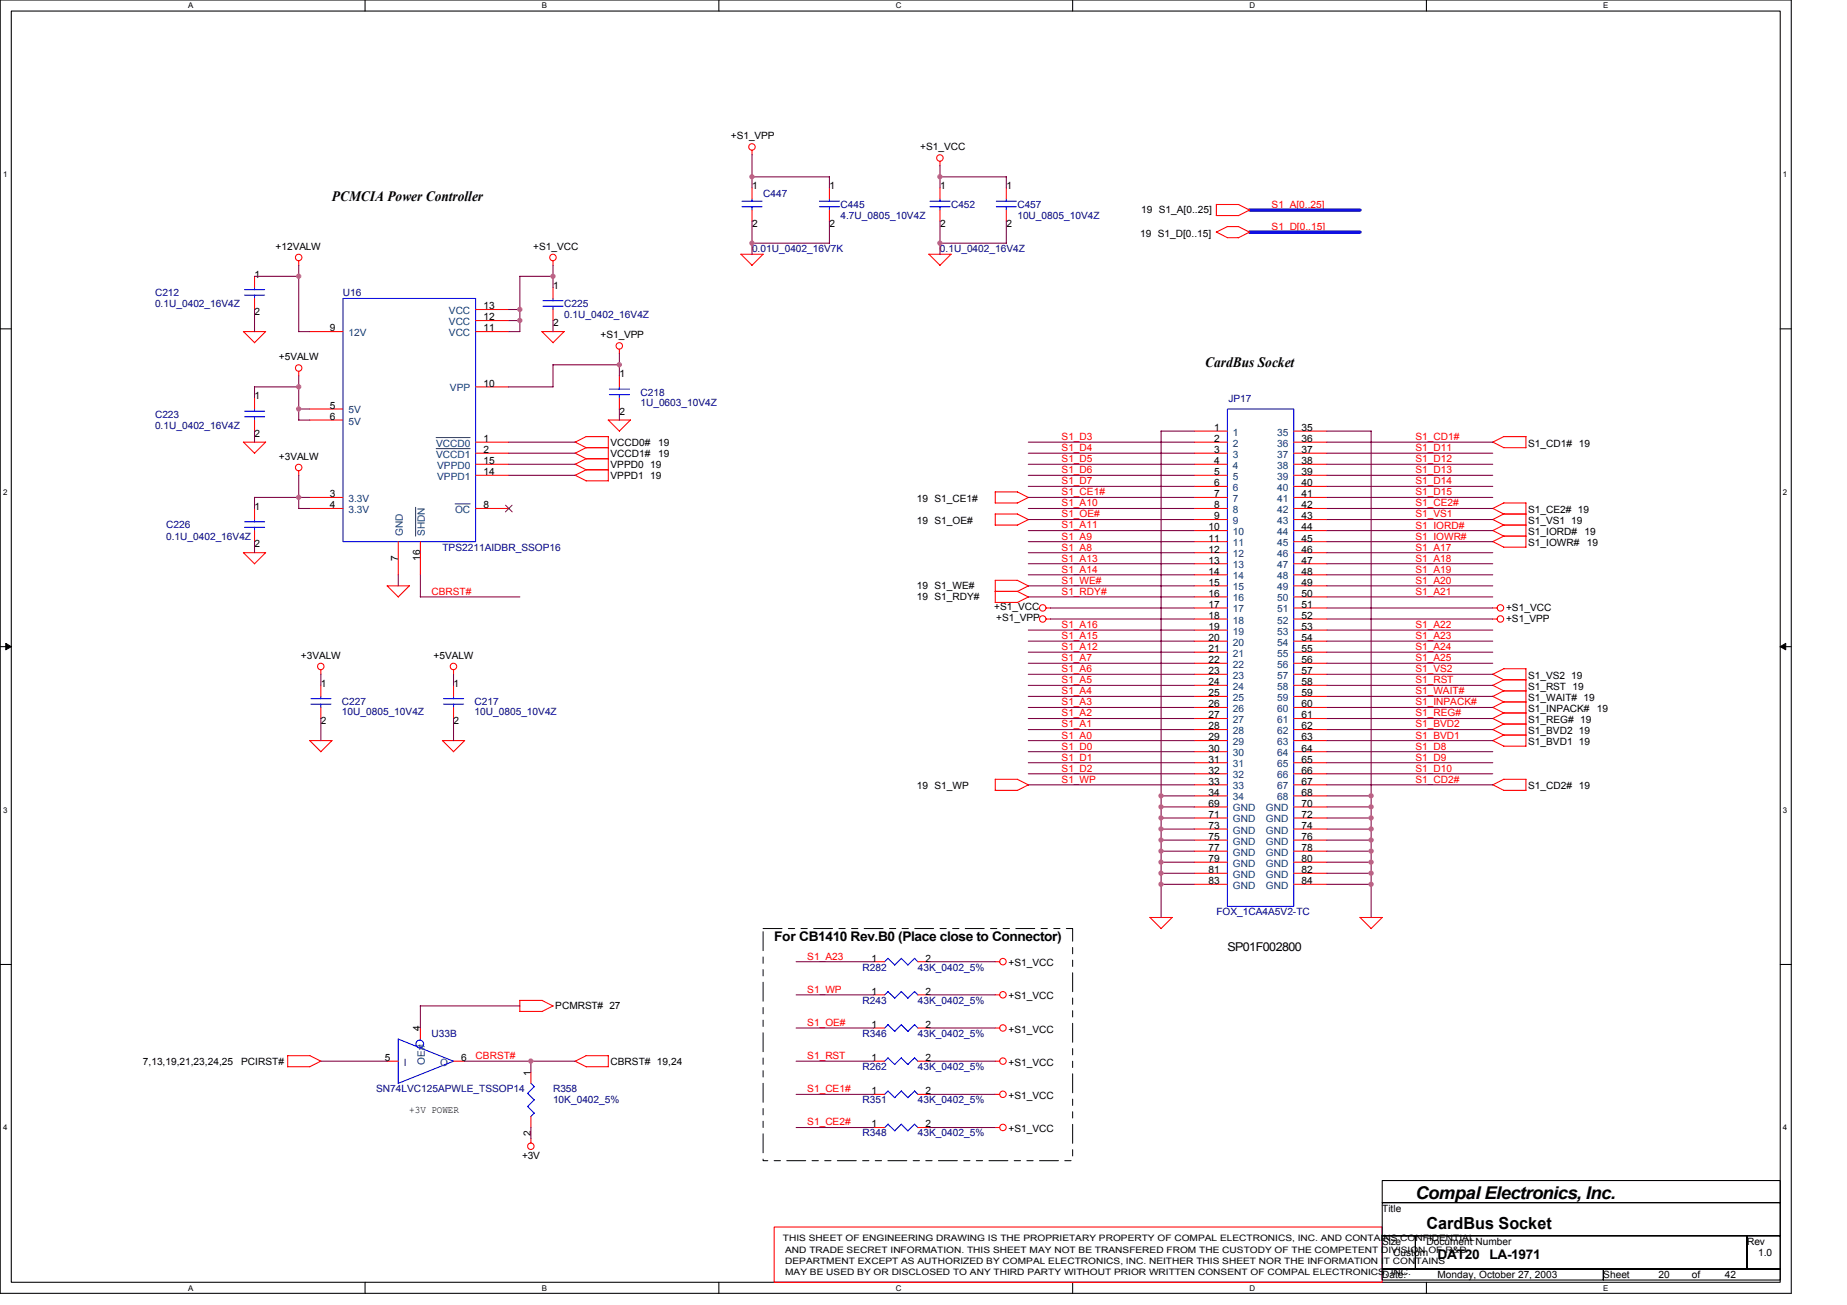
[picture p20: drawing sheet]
<svg xmlns="http://www.w3.org/2000/svg" width="297mm" height="210mm" viewBox="0 0 297 210" stroke-linecap="round" stroke-linejoin="round" font-family="sans-serif">
<defs><g id="words">
<text font-size="2.8" x="227.6" y="192.8">Compal Electronics, Inc.</text>
<text font-size="2.7" x="229.4" y="197.7">CardBus Socket</text>
<g font-size="2.3">
<text x="53.4" y="32.3">PCMCIA Power Controller</text>
<text x="193.8" y="59">CardBus Socket</text>
</g>
<g font-size="2.1">
<text x="124.5" y="151.3">For CB1410 Rev.B0 (Place close to Connector)</text>
<text x="231.2" y="202.5">DAT20</text>
<text x="239.6" y="202.5">LA-1971</text>
</g>
<text font-size="1.9" x="197.4" y="152.9">SP01F002800</text>
<g font-size="1.6">
<text x="117.6" y="22.4">+S1_VPP</text>
<text x="148" y="24.2">+S1_VCC</text>
<text x="121" y="30.4">1</text>
<text x="133.4" y="30.4">1</text>
<text x="151.2" y="30.4">1</text>
<text x="161.9" y="30.4">1</text>
<text x="183.5" y="34.3">19 S1_A[0..25]</text>
<text x="44.3" y="40.2">+12VALW</text>
<text x="85.7" y="40.2">+S1_VCC</text>
<text x="121" y="36.5">2</text>
<text x="133.4" y="36.5">2</text>
<text x="151.2" y="36.5">2</text>
<text x="161.9" y="36.5">2</text>
<text x="183.3" y="38.1">19 S1_D[0..15]</text>
<text x="41" y="44.6">1</text>
<text x="89" y="46.4">1</text>
<text x="41" y="50.7">2</text>
<text x="53" y="53.3">9</text>
<text x="77.7" y="53.3">11</text>
<text x="77.7" y="51.5">12</text>
<text x="77.7" y="49.8">13</text>
<text x="89" y="52.5">2</text>
<text x="44.8" y="58">+5VALW</text>
<text x="96.6" y="54.4">+S1_VPP</text>
<text x="41" y="64.2">1</text>
<text x="53" y="65.8">5</text>
<text x="77.7" y="62.2">10</text>
<text x="99.6" y="60.6">1</text>
<text x="41" y="70.3">2</text>
<text x="53" y="67.5">6</text>
<text x="77.7" y="71.1">1</text>
<text x="98.2" y="71.7">VCCD0#</text>
<text x="99.6" y="66.7">2</text>
<text x="105.8" y="71.7">19</text>
<text x="195.3" y="69.3">1</text>
<text x="195.3" y="71.1">2</text>
<text x="209.3" y="69.3">35</text>
<text x="209.3" y="71.1">36</text>
<text x="245.8" y="71.8">S1_CD1# 19</text>
<text x="44.8" y="74">+3VALW</text>
<text x="77.7" y="72.9">2</text>
<text x="77.7" y="76.4">14</text>
<text x="77.7" y="74.7">15</text>
<text x="98.2" y="73.4">VCCD1#</text>
<text x="98.2" y="75.2">VPPD0 19</text>
<text x="98.2" y="77">VPPD1 19</text>
<text x="105.8" y="73.4">19</text>
<text x="195.3" y="72.9">3</text>
<text x="195.3" y="74.7">4</text>
<text x="195.3" y="76.4">5</text>
<text x="209.3" y="72.9">37</text>
<text x="209.3" y="74.7">38</text>
<text x="209.3" y="76.4">39</text>
<text x="41" y="82">1</text>
<text x="53" y="80">3</text>
<text x="53" y="81.8">4</text>
<text x="77.7" y="81.8">8</text>
<text x="147.4" y="80.7">19 S1_CE1#</text>
<text x="195.3" y="78.2">6</text>
<text x="195.3" y="80">7</text>
<text x="195.3" y="81.8">8</text>
<text x="195.3" y="83.5">9</text>
<text x="209.3" y="78.2">40</text>
<text x="209.3" y="80">41</text>
<text x="209.3" y="81.8">42</text>
<text x="209.3" y="83.5">43</text>
<text x="245.8" y="82.5">S1_CE2# 19</text>
<text x="41" y="88">2</text>
<text x="147.4" y="84.3">19 S1_OE#</text>
<text x="194.4" y="85.3">10</text>
<text x="194.4" y="87.1">11</text>
<text x="194.4" y="88.9">12</text>
<text x="209.3" y="85.3">44</text>
<text x="209.3" y="87.1">45</text>
<text x="209.3" y="88.9">46</text>
<text x="245.8" y="84.3">S1_VS1 19</text>
<text x="245.8" y="86.1">S1_IORD#</text>
<text x="245.8" y="87.8">S1_IOWR#</text>
<text x="254.8" y="86.1">19</text>
<text x="255.2" y="87.8">19</text>
<text x="64" y="90.2" transform="rotate(-90 64 90.2)">7</text>
<text x="67.6" y="90.2" transform="rotate(-90 67.6 90.2)">16</text>
<text x="147.4" y="94.8">19 S1_WE#</text>
<text x="194.4" y="90.7">13</text>
<text x="194.4" y="92.4">14</text>
<text x="194.4" y="94.2">15</text>
<text x="194.4" y="96">16</text>
<text x="209.3" y="90.7">47</text>
<text x="209.3" y="92.4">48</text>
<text x="209.3" y="94.2">49</text>
<text x="209.3" y="96">50</text>
<text x="147.4" y="96.6">19 S1_RDY#</text>
<text x="159.9" y="98.2">+S1_VCC</text>
<text x="160.2" y="99.9">+S1_VPP</text>
<text x="194.4" y="97.8">17</text>
<text x="194.4" y="99.5">18</text>
<text x="194.4" y="101.3">19</text>
<text x="209.3" y="97.8">51</text>
<text x="209.3" y="99.5">52</text>
<text x="209.3" y="101.3">53</text>
<text x="242.2" y="100.1">+S1_VPP</text>
<text x="242.2" y="98.3">+S1_VCC</text>
<text x="48.4" y="106">+3VALW</text>
<text x="69.7" y="106">+5VALW</text>
<text x="194.4" y="103.1">20</text>
<text x="194.4" y="104.9">21</text>
<text x="194.4" y="106.7">22</text>
<text x="209.3" y="103.1">54</text>
<text x="209.3" y="104.9">55</text>
<text x="209.3" y="106.7">56</text>
<text x="51.6" y="110.4">1</text>
<text x="73" y="110.4">1</text>
<text x="194.4" y="108.4">23</text>
<text x="194.4" y="110.2">24</text>
<text x="194.4" y="112">25</text>
<text x="194.4" y="113.8">26</text>
<text x="209.3" y="108.4">57</text>
<text x="209.3" y="110.2">58</text>
<text x="209.3" y="112">59</text>
<text x="209.3" y="113.8">60</text>
<text x="245.8" y="109.2">S1_VS2 19</text>
<text x="245.8" y="111">S1_RST 19</text>
<text x="245.8" y="112.7">S1_WAIT# 19</text>
<text x="51.6" y="116.5">2</text>
<text x="73" y="116.5">2</text>
<text x="194.4" y="115.5">27</text>
<text x="194.4" y="117.3">28</text>
<text x="194.4" y="119.1">29</text>
<text x="209.3" y="115.5">61</text>
<text x="209.3" y="117.3">62</text>
<text x="209.3" y="119.1">63</text>
<text x="245.8" y="114.5">S1_INPACK#</text>
<text x="245.8" y="116.3">S1_REG# 19</text>
<text x="245.8" y="118.1">S1_BVD2 19</text>
<text x="245.8" y="119.8">S1_BVD1 19</text>
<text x="256.8" y="114.5">19</text>
<text x="194.4" y="120.9">30</text>
<text x="194.4" y="122.7">31</text>
<text x="194.4" y="124.4">32</text>
<text x="209.3" y="120.9">64</text>
<text x="209.3" y="122.7">65</text>
<text x="209.3" y="124.4">66</text>
<text x="147.4" y="127">19 S1_WP</text>
<text x="194.4" y="129.8">69</text>
<text x="194.4" y="131.6">71</text>
<text x="194.4" y="126.2">33</text>
<text x="194.4" y="128">34</text>
<text x="209.3" y="129.8">70</text>
<text x="209.3" y="131.6">72</text>
<text x="209.3" y="126.2">67</text>
<text x="209.3" y="128">68</text>
<text x="245.8" y="127">S1_CD2# 19</text>
<text x="194.4" y="133.3">73</text>
<text x="194.4" y="135.1">75</text>
<text x="194.4" y="136.9">77</text>
<text x="209.3" y="133.3">74</text>
<text x="209.3" y="135.1">76</text>
<text x="209.3" y="136.9">78</text>
<text x="194.4" y="138.7">79</text>
<text x="194.4" y="140.4">81</text>
<text x="194.4" y="142.2">83</text>
<text x="209.3" y="138.7">80</text>
<text x="209.3" y="140.4">82</text>
<text x="209.3" y="142.2">84</text>
<text x="140.1" y="154.7">1</text>
<text x="148.9" y="154.7">2</text>
<text x="162.2" y="155.4">+S1_VCC</text>
<text x="140.1" y="160">1</text>
<text x="148.9" y="160">2</text>
<text x="162.2" y="160.7">+S1_VCC</text>
<text x="67.6" y="165.9" transform="rotate(-90 67.6 165.9)">4</text>
<text x="89.3" y="162.3">PCMRST# 27</text>
<text x="140.1" y="165.3">1</text>
<text x="148.9" y="165.3">2</text>
<text x="162.2" y="166.1">+S1_VCC</text>
<text x="23" y="171.2">7,13,19,21,23,24,25</text>
<text x="38.8" y="171.2">PCIRST#</text>
<text x="61.9" y="170.7">5</text>
<text x="74.2" y="170.7">6</text>
<text x="85.4" y="173" transform="rotate(-90 85.4 173)">1</text>
<text x="98.2" y="171.2">CBRST# 19,24</text>
<text x="140.1" y="170.7">1</text>
<text x="148.9" y="170.7">2</text>
<text x="162.2" y="171.4">+S1_VCC</text>
<text x="65.8" y="179.1">+3V POWER</text>
<text x="140.1" y="176">1</text>
<text x="148.9" y="176">2</text>
<text x="162.2" y="176.7">+S1_VCC</text>
<text x="85.4" y="182.7" transform="rotate(-90 85.4 182.7)">2</text>
<text x="140.1" y="181.3">1</text>
<text x="148.9" y="181.3">2</text>
<text x="162.2" y="182.1">+S1_VCC</text>
<text x="84" y="186.4">+3V</text>
<text x="222.3" y="194.9">Title</text>
<text x="222.3" y="200.2">Size</text>
<text x="224.1" y="202">Custom</text>
<text x="229.4" y="200.2">Document Number</text>
<text x="281" y="200.2">Rev</text>
<text x="282.7" y="202">1.0</text>
<text x="222.3" y="205.5">Date:</text>
<text x="231.2" y="205.5">Monday, October 27, 2003</text>
<text x="257.8" y="205.5">Sheet</text>
<text x="266.7" y="205.5">20</text>
<text x="272.1" y="205.5">of</text>
<text x="277.4" y="205.5">42</text>
</g>
<g font-size="1.6" fill="#000080">
<text x="122.7" y="31.7">C447</text>
<text x="135.2" y="33.4">C445</text>
<text x="135.2" y="35.2">4.7U_0805_10V4Z</text>
<text x="152.9" y="33.4">C452</text>
<text x="163.6" y="33.4">C457</text>
<text x="163.6" y="35.2">10U_0805_10V4Z</text>
<text x="120.9" y="40.6">0.01U_0402_16V7K</text>
<text x="151.2" y="40.6">0.1U_0402_16V4Z</text>
<text x="24.9" y="47.7">C212</text>
<text x="55.2" y="47.7">U16</text>
<text x="24.9" y="49.4">0.1U_0402_16V4Z</text>
<text x="90.7" y="49.4">C225</text>
<text x="90.7" y="51.2">0.1U_0402_16V4Z</text>
<text x="103" y="63.7">C218</text>
<text x="103" y="65.3">1U_0603_10V4Z</text>
<text x="197.6" y="64.7">JP17</text>
<text x="24.9" y="67.2">C223</text>
<text x="24.9" y="69">0.1U_0402_16V4Z</text>
<text x="26.7" y="85">C226</text>
<text x="26.7" y="86.8">0.1U_0402_16V4Z</text>
<text x="71.2" y="88.6">TPS2211AIDBR_SSOP16</text>
<text x="55" y="113.5">C227</text>
<text x="76.3" y="113.5">C217</text>
<text x="55" y="115.1">10U_0805_10V4Z</text>
<text x="76.3" y="115.1">10U_0805_10V4Z</text>
<text x="195.6" y="147.2">FOX_1CA4A5V2-TC</text>
<text x="138.7" y="161.5">R243</text>
<text x="138.7" y="156.1">R282</text>
<text x="147.6" y="161.5">43K_0402_5%</text>
<text x="147.6" y="156.1">43K_0402_5%</text>
<text x="69.4" y="166.8">U33B</text>
<text x="138.7" y="166.8">R346</text>
<text x="147.6" y="166.8">43K_0402_5%</text>
<text x="138.7" y="172.1">R262</text>
<text x="147.6" y="172.1">43K_0402_5%</text>
<text x="60.5" y="175.7">SN74LVC125APWLE_TSSOP14</text>
<text x="88.9" y="175.7">R358</text>
<text x="88.9" y="177.5">10K_0402_5%</text>
<text x="138.7" y="177.5">R351</text>
<text x="147.6" y="177.5">43K_0402_5%</text>
<text x="138.7" y="182.8">R348</text>
<text x="147.6" y="182.8">43K_0402_5%</text>
</g>
<g font-size="1.6" fill="#f00">
<text x="204.5" y="33.4">S1_A[0..25]</text>
<text x="204.5" y="37">S1_D[0..15]</text>
<text x="170.7" y="70.8">S1_D3</text>
<text x="227.6" y="70.8">S1_CD1#</text>
<text x="170.7" y="72.6">S1_D4</text>
<text x="170.7" y="74.3">S1_D5</text>
<text x="170.7" y="76.1">S1_D6</text>
<text x="170.7" y="77.9">S1_D7</text>
<text x="227.6" y="72.6">S1_D11</text>
<text x="227.6" y="74.3">S1_D12</text>
<text x="227.6" y="76.1">S1_D13</text>
<text x="227.6" y="77.9">S1_D14</text>
<text x="170.7" y="79.7">S1_CE1#</text>
<text x="170.7" y="81.4">S1_A10</text>
<text x="170.7" y="83.2">S1_OE#</text>
<text x="227.6" y="79.7">S1_D15</text>
<text x="227.6" y="81.5">S1_CE2#</text>
<text x="227.6" y="83.2">S1_VS1</text>
<text x="170.7" y="85">S1_A11</text>
<text x="170.7" y="86.8">S1_A9</text>
<text x="170.7" y="88.6">S1_A8</text>
<text x="227.6" y="85">S1_IORD#</text>
<text x="227.6" y="86.8">S1_IOWR#</text>
<text x="227.6" y="88.6">S1_A17</text>
<text x="69.4" y="95.7">CBRST#</text>
<text x="170.7" y="90.3">S1_A13</text>
<text x="170.7" y="92.1">S1_A14</text>
<text x="170.7" y="93.9">S1_WE#</text>
<text x="170.7" y="95.7">S1_RDY#</text>
<text x="227.6" y="90.3">S1_A18</text>
<text x="227.6" y="92.1">S1_A19</text>
<text x="227.6" y="93.9">S1_A20</text>
<text x="227.6" y="95.7">S1_A21</text>
<text x="170.7" y="101">S1_A16</text>
<text x="227.6" y="101">S1_A22</text>
<text x="170.7" y="102.8">S1_A15</text>
<text x="170.7" y="104.6">S1_A12</text>
<text x="170.7" y="106.3">S1_A7</text>
<text x="227.6" y="102.8">S1_A23</text>
<text x="227.6" y="104.6">S1_A24</text>
<text x="227.6" y="106.3">S1_A25</text>
<text x="170.7" y="108.1">S1_A6</text>
<text x="170.7" y="109.9">S1_A5</text>
<text x="170.7" y="111.7">S1_A4</text>
<text x="170.7" y="113.5">S1_A3</text>
<text x="227.6" y="108.1">S1_VS2</text>
<text x="227.6" y="109.9">S1_RST</text>
<text x="227.6" y="111.7">S1_WAIT#</text>
<text x="227.6" y="113.5">S1_INPACK#</text>
<text x="170.7" y="115.2">S1_A2</text>
<text x="170.7" y="117">S1_A1</text>
<text x="170.7" y="118.8">S1_A0</text>
<text x="227.6" y="115.2">S1_REG#</text>
<text x="227.6" y="117">S1_BVD2</text>
<text x="227.6" y="118.8">S1_BVD1</text>
<text x="170.7" y="120.6">S1_D0</text>
<text x="170.7" y="122.3">S1_D1</text>
<text x="170.7" y="124.1">S1_D2</text>
<text x="170.7" y="125.9">S1_WP</text>
<text x="227.6" y="125.9">S1_CD2#</text>
<text x="227.6" y="120.6">S1_D8</text>
<text x="227.6" y="122.3">S1_D9</text>
<text x="227.6" y="124.1">S1_D10</text>
<text x="129.8" y="154.3">S1_A23</text>
<text x="129.8" y="159.7">S1_WP</text>
<text x="129.8" y="165">S1_OE#</text>
<text x="76.5" y="170.4">CBRST#</text>
<text x="129.8" y="170.4">S1_RST</text>
<text x="129.8" y="175.7">S1_CE1#</text>
<text x="129.8" y="181">S1_CE2#</text>
</g>
<g font-size="1.6" fill="#004080">
<text x="72.2" y="52.3">VCC</text>
<text x="72.2" y="50.5">VCC</text>
<text x="56" y="54.1">12V</text>
<text x="72.2" y="54.1">VCC</text>
<text x="72.4" y="62.9">VPP</text>
<text x="56" y="66.5">5V</text>
<text x="56" y="68.3">5V</text>
<text x="70.1" y="71.8">VCCD0</text>
<text x="198.3" y="70.1">1</text>
<text x="198.3" y="71.8">2</text>
<text x="205.4" y="70.1">35</text>
<text x="205.4" y="71.8">36</text>
<text x="70.1" y="73.6">VCCD1</text>
<text x="70.3" y="77.2">VPPD1</text>
<text x="70.3" y="75.4">VPPD0</text>
<text x="198.3" y="73.6">3</text>
<text x="198.3" y="75.4">4</text>
<text x="198.3" y="77.2">5</text>
<text x="205.4" y="73.6">37</text>
<text x="205.4" y="75.4">38</text>
<text x="205.4" y="77.2">39</text>
<text x="56" y="80.7">3.3V</text>
<text x="56" y="82.5">3.3V</text>
<text x="73.2" y="82.5">OC</text>
<text x="198.3" y="79">6</text>
<text x="198.3" y="80.7">7</text>
<text x="198.3" y="82.5">8</text>
<text x="205.4" y="79">40</text>
<text x="205.4" y="80.7">41</text>
<text x="205.4" y="82.5">42</text>
<text x="64.8" y="86.2" transform="rotate(-90 64.8 86.2)">GND</text>
<text x="68.3" y="86.2" transform="rotate(-90 68.3 86.2)">SHDN</text>
<text x="198.3" y="84.3">9</text>
<text x="198.3" y="86.1">10</text>
<text x="198.3" y="87.8">11</text>
<text x="198.3" y="89.6">12</text>
<text x="205.4" y="84.3">43</text>
<text x="205.4" y="86.1">44</text>
<text x="205.4" y="87.8">45</text>
<text x="205.4" y="89.6">46</text>
<text x="198.3" y="91.4">13</text>
<text x="198.3" y="93.2">14</text>
<text x="198.3" y="95">15</text>
<text x="205.4" y="91.4">47</text>
<text x="205.4" y="93.2">48</text>
<text x="205.4" y="95">49</text>
<text x="198.3" y="96.7">16</text>
<text x="198.3" y="98.5">17</text>
<text x="198.3" y="100.3">18</text>
<text x="205.4" y="96.7">50</text>
<text x="205.4" y="98.5">51</text>
<text x="205.4" y="100.3">52</text>
<text x="198.3" y="102.1">19</text>
<text x="198.3" y="103.8">20</text>
<text x="198.3" y="105.6">21</text>
<text x="198.3" y="107.4">22</text>
<text x="205.4" y="102.1">53</text>
<text x="205.4" y="103.8">54</text>
<text x="205.4" y="105.6">55</text>
<text x="205.4" y="107.4">56</text>
<text x="198.3" y="109.2">23</text>
<text x="198.3" y="111">24</text>
<text x="198.3" y="112.7">25</text>
<text x="205.4" y="109.2">57</text>
<text x="205.4" y="111">58</text>
<text x="205.4" y="112.7">59</text>
<text x="198.3" y="114.5">26</text>
<text x="198.3" y="116.3">27</text>
<text x="198.3" y="118.1">28</text>
<text x="198.3" y="119.8">29</text>
<text x="205.4" y="114.5">60</text>
<text x="205.4" y="116.3">61</text>
<text x="205.4" y="118.1">62</text>
<text x="205.4" y="119.9">63</text>
<text x="198.3" y="121.6">30</text>
<text x="198.3" y="123.4">31</text>
<text x="198.3" y="125.2">32</text>
<text x="205.4" y="121.6">64</text>
<text x="205.4" y="123.4">65</text>
<text x="205.4" y="125.2">66</text>
<text x="198.3" y="130.5">GND</text>
<text x="198.3" y="127">33</text>
<text x="198.3" y="128.7">34</text>
<text x="203.6" y="130.5">GND</text>
<text x="205.4" y="127">67</text>
<text x="205.4" y="128.7">68</text>
<text x="198.3" y="132.3">GND</text>
<text x="198.3" y="134.1">GND</text>
<text x="198.3" y="135.8">GND</text>
<text x="198.3" y="137.6">GND</text>
<text x="203.6" y="132.3">GND</text>
<text x="203.6" y="134.1">GND</text>
<text x="203.6" y="135.8">GND</text>
<text x="203.6" y="137.6">GND</text>
<text x="198.3" y="139.4">GND</text>
<text x="198.3" y="141.2">GND</text>
<text x="198.3" y="143">GND</text>
<text x="203.6" y="139.4">GND</text>
<text x="203.6" y="141.2">GND</text>
<text x="203.6" y="143">GND</text>
<text x="64.9" y="171.4">I</text>
<text x="68.3" y="171.3" transform="rotate(-90 68.3 171.3)">OE#</text>
<text x="70.8" y="171.4">O</text>
</g>
<g font-size="1.4">
<text x="125.9" y="199.7">THIS SHEET OF ENGINEERING DRAWING IS THE PROPRIETARY PROPERTY OF COMPAL ELECTRONICS, INC. AND CONTAINS CONFIDENTIAL</text>
<text x="126.3" y="203.2">DEPARTMENT EXCEPT AS AUTHORIZED BY COMPAL ELECTRONICS, INC. NEITHER THIS SHEET NOR THE INFORMATION IT CONTAINS</text>
<text x="126.3" y="201.5">AND TRADE SECRET INFORMATION. THIS SHEET MAY NOT BE TRANSFERED FROM THE CUSTODY OF THE COMPETENT DIVISION OF R&amp;D</text>
<text x="126.3" y="205">MAY BE USED BY OR DISCLOSED TO ANY THIRD PARTY WITHOUT PRIOR WRITTEN CONSENT OF COMPAL ELECTRONICS, INC.</text>
</g>
<g font-size="1.3">
<text x="30.3" y="1.3">A</text>
<text x="87.2" y="1.3">B</text>
<text x="144.1" y="1.3">C</text>
<text x="201" y="1.3">D</text>
<text x="257.8" y="1.3">E</text>
<text x=".5" y="28.5">1</text>
<text x="286.7" y="28.5">1</text>
<text x=".5" y="79.6">2</text>
<text x="286.7" y="79.6">2</text>
<text x=".5" y="130.7">3</text>
<text x="286.7" y="130.7">3</text>
<text x=".5" y="181.8">4</text>
<text x="286.7" y="181.8">4</text>
<text x="30.3" y="207.6">A</text>
<text x="87.2" y="207.6">B</text>
<text x="144.1" y="207.6">C</text>
<text x="201" y="207.6">D</text>
<text x="257.8" y="207.6">E</text>
</g>
</g></defs>
<path d="M0 0h288.1v208h-288.1zM1.8 1.8h284.5v204.4h-284.5z" fill="none" stroke="#000" stroke-width=".17"/>
<g fill="#fff">
<path d="M30.2 .2h.9v1.4h-.9z"/>
<path d="M30.2 206.4h.9v1.5h-.9z"/>
</g>
<path d="M58.7 0v1.8M58.7 206.2v1.8" fill="none" stroke="#000" stroke-width=".17"/>
<g fill="#fff">
<path d="M87.2 .2h.8v1.4h-.8z"/>
<path d="M87.2 206.4h.8v1.5h-.8z"/>
</g>
<path d="M115.6 0v1.8M115.6 206.2v1.8" fill="none" stroke="#000" stroke-width=".17"/>
<g fill="#fff">
<path d="M144.1 .2h.9v1.4h-.9z"/>
<path d="M144.1 206.4h.9v1.5h-.9z"/>
</g>
<path d="M172.5 0v1.8M172.5 206.2v1.8" fill="none" stroke="#000" stroke-width=".17"/>
<g fill="#fff">
<path d="M201 .2h.9v1.4h-.9z"/>
<path d="M201 206.4h.9v1.5h-.9z"/>
</g>
<path d="M229.4 0v1.8M229.4 206.2v1.8" fill="none" stroke="#000" stroke-width=".17"/>
<g fill="#fff">
<path d="M257.8 .2h.9v1.4h-.9z"/>
<path d="M257.8 206.4h.9v1.5h-.9z"/>
<path d="M.5 27.3h.7v1.4h-.7z"/>
<path d="M286.7 27.3h.7v1.4h-.7z"/>
<path d="M.5 78.4h.7v1.5h-.7z"/>
<path d="M286.7 78.4h.7v1.5h-.7z"/>
</g>
<path d="M0 52.9h1.8M286.3 52.9h1.8" fill="none" stroke="#000" stroke-width=".17"/>
<g fill="#fff">
<path d="M.5 129.6h.7v1.4h-.7z"/>
<path d="M286.7 129.6h.7v1.4h-.7z"/>
</g>
<path d="M0 104h1.8M286.3 104h1.8" fill="none" stroke="#000" stroke-width=".17"/>
<path d="M.9 103.5l.9 .5-.9 .5zM286.3 104l.9-.5v1z" fill="#000" stroke="#000" stroke-width=".16"/>
<g fill="#fff">
<path d="M.5 180.7h.7v1.4h-.7z"/>
<path d="M286.7 180.7h.7v1.4h-.7z"/>
</g>
<path d="M0 155.1h1.8M286.3 155.1h1.8M222.3 189.9h64v3.5h-64zM222.3 193.4h64v5.4h-64zM222.3 198.8h5.3v5.3h-5.3zM227.6 198.8h53.4v5.3h-53.4zM281 198.8h5.3v5.3h-5.3zM222.3 204.1h35.5v1.8h-35.5zM257.8 204.1h28.5v1.8h-28.5z" fill="none" stroke="#000" stroke-width=".17"/>
<g fill="none" stroke="#f00" stroke-width=".17">
<path d="M120.9 24.2v.7M120.9 30.2v1.8M120.9 33.8v1.8M133.4 30.2v1.8M133.4 33.8v1.8M151.2 26v.7M151.2 30.2v1.8M151.2 33.8v1.8M161.8 30.2v1.8M161.8 33.8v1.8M195.6 37.3l1.8 .9M197.4 38.2h1.8"/>
<path d="M197.4 36.4h1.8l1.8 1M197.4 36.4l-1.8 .9M201 37.3l-1.8 .9M201 33.8l-1.8 .9M201 33.8l-1.8-.9h-3.6v1.8h3.6M39.1 53.3h3.6M39.2 53.3l1.8 1.8M40.9 44.4v1.8M40.9 48v1.8M42.7 53.3l-1.8 1.8M48 42v.7M48 59.7v.8"/>
<path d="M49.8 53.3h5.4M76.5 53.3h5.3M76.5 51.6h5.3M76.5 49.8h5.3M87.1 53.3h3.6M87.2 53.3l1.8 1.8M88.9 42v.7M88.9 46.2v1.8M88.9 49.8v1.8M90.7 53.3l-1.8 1.8M99.6 56.2v.7M119.1 40.9l1.8 1.8"/>
<path d="M119.2 40.9h3.5M122.7 40.9l-1.8 1.8M149.4 40.9l1.8 1.8M149.4 40.9h3.6M152.9 40.9l-1.8 1.8M39.1 71.1h3.6M39.2 71.1l1.8 1.8M40.9 64v1.8M40.9 67.6v1.7M42.7 71.1l-1.8 1.8M48 75.7v.8M49.8 67.6h5.4"/>
<path d="M49.8 65.8h5.4M76.5 71.1h5.3M76.5 72.9h5.3M76.5 62.2h5.3M76.5 76.5h5.3M76.5 74.7h5.3M92.5 71.1l1.8 .9M92.5 72.9l1.8 .9-1.8 .9M92.5 74.7l1.8 .9-1.8 .9M92.5 76.4l1.8 .9M94.3 72h3.6M94.3 73.8h3.6"/>
<path d="M94.3 75.6h3.6M94.3 70.2h3.6M94.3 70.2l-1.8 .9M94.3 72l-1.8 .9M97.8 70.2v7.2l-3.5-.1M99.6 69.3l1.8-1.7h-3.6l1.8 1.8M99.6 60.5v1.7M99.6 64v1.8M160.1 79.1h3.5M160.1 79.1v1.8M163.6 79.1l1.8 .9M192.1 71.1h5.3"/>
<path d="M192.1 72.9h5.3M192.1 76.5h5.3M192.1 74.7h5.3M192.1 69.3h5.3M192.1 78.2h5.3M208.1 71.1h5.3M208.1 72.9h5.3M208.1 76.5h5.3M208.1 74.7h5.3M208.1 69.3h5.3M208.1 78.2h5.3M240 71.1l1.8 .9h3.6"/>
<path d="M241.8 70.2h3.6v1.8M241.9 70.2l-1.8 .9M39.1 88.9h3.6M39.2 88.9l1.8 1.8M40.9 81.8v1.8M40.9 85.3v1.8M42.7 88.9l-1.8 1.8M49.8 80h5.4M49.8 81.8h5.4M62.2 94.2h3.6M62.3 94.2l1.8 1.8M64 87.1v5.4"/>
<path d="M65.8 94.2l-1.8 1.8M67.6 87.1v5.4M76.5 81.8h5.3M160 80.9h3.6M160 95.1h3.6M160 96.9h3.6M160.1 93.3v3.6M160.1 93.3h3.5M163.6 82.7l1.8 .9M163.6 93.3l1.8 1-1.8 .8 1.8 .9M163.6 82.7h-3.5v1.8M165.4 80l-1.8 .9"/>
<path d="M165.4 83.6l-1.8 .9h-3.6M165.4 96l-1.8 .9M168.2 99.6h.8M168.2 97.8h.8M192.1 88.9h5.3M192.1 94.2h5.3M192.1 99.6h5.3M192.1 97.8h5.3M192.1 80h5.3M192.1 81.8h5.3M192.1 83.6h5.3M192.1 85.3h5.3"/>
<path d="M192.1 87.1h5.3M192.1 90.7h5.3M192.1 92.5h5.3M192.1 96h5.3M208.1 88.9h5.3M208.1 94.2h5.3M208.1 99.6h5.3M208.1 97.8h5.3M208.1 80h5.3M208.1 81.8h5.3M208.1 83.6h5.3M208.1 85.3h5.3"/>
<path d="M208.1 87.1h5.3M208.1 90.7h5.3M208.1 92.5h5.3M208.1 96h5.3M240 99.6h.8M240 97.8h.8M240 85.3l1.8 .9h3.6M240 87.1l1.8 .9h3.6M241.8 80.9h3.6v7.1M241.9 80.9l-1.9 .9 1.8 .9h3.6M241.9 82.7l-1.9 .8 1.8 1h3.6M241.9 84.4l-1.8 .9"/>
<path d="M241.9 86.2l-1.8 .9M49.8 119.1l1.8 1.8M49.8 119.1h3.6l-1.8 1.8M51.6 107.7v.8M51.6 110.2v1.8M51.6 113.8v1.8M71.1 119.1l1.8 1.8M71.2 119.1h3.5M72.9 107.7v.8M72.9 110.2v1.8M72.9 113.8v1.8M74.7 119.1l-1.8 1.8"/>
<path d="M192.1 119.1h5.3M192.1 101.3h5.3M192.1 103.1h5.3M192.1 104.9h5.3M192.1 106.7h5.3M192.1 108.5h5.3M192.1 110.2h5.3M192.1 112h5.3M192.1 113.8h5.3M192.1 115.6h5.3M192.1 117.3h5.3M208.1 119.1h5.3"/>
<path d="M208.1 101.3h5.3M208.1 103.1h5.3M208.1 104.9h5.3M208.1 106.7h5.3M208.1 108.5h5.3M208.1 110.2h5.3M208.1 112h5.3M208.1 113.8h5.3M208.1 115.6h5.3M208.1 117.3h5.3M240 108.4l1.8 .9h3.6M240 110.2l1.8 .9h3.6"/>
<path d="M240 117.3l1.8 .9h3.6M240 119.1l1.8 .9h3.6M241.8 107.6h3.6v12.4M241.9 107.5l-1.8 1M241.9 109.3l-1.8 .9M241.9 111.1l-1.9 .9 1.8 .9h3.6M241.9 112.9l-1.9 .9 1.8 .9h3.6M241.9 114.7l-1.9 .8 1.8 1h3.6M241.9 116.4l-1.8 .9M241.9 118.2l-1.8 .9M160.1 125.3v1.8M160.1 125.3h3.5"/>
<path d="M163.6 125.3l1.8 .9-1.8 .9h-3.6M192.1 129.8h5.3M192.1 131.6h5.3M192.1 133.3h5.3M192.1 135.1h5.3M192.1 136.9h5.3M192.1 138.7h5.3M192.1 120.9h5.3M192.1 122.7h5.3M192.1 124.5h5.3M192.1 126.2h5.3M192.1 128h5.3"/>
<path d="M208.1 129.8h5.3M208.1 131.6h5.3M208.1 133.3h5.3M208.1 135.1h5.3M208.1 136.9h5.3M208.1 138.7h5.3M208.1 120.9h5.3M208.1 122.7h5.3M208.1 124.5h5.3M208.1 126.2h5.3M208.1 128h5.3M241.8 125.3h3.6v1.8h-3.6l-1.8-.9"/>
<path d="M241.9 125.3l-1.8 .9M140.5 154.7h1.8M147.6 154.7h1.8M160 154.7h.8M185 147.6h3.5l-1.8 1.8zM192.1 140.5h5.3M192.1 142.2h5.3M208.1 140.5h5.3M208.1 142.2h5.3M220.5 149.4l-1.8-1.8h3.6l-1.8 1.8M46.2 169.8h3.6l1.8 .9M46.3 171.6h3.5"/>
<path d="M46.3 169.8v1.8M51.6 170.7l-1.8 .9M62.3 170.7h1.7M67.6 165.4v1.7M72.9 170.7h1.8M85.4 172.5v1.7M85.4 179.6v1.8M88.9 161.8l-1.8 .9M89 161.8l-1.8-.9h-3.6v1.8h3.6M92.5 170.7l1.8 .9M94.3 169.8h3.5v1.8M94.3 171.6h3.6"/>
<path d="M94.3 169.8l-1.8 .9M140.5 160h1.8M140.5 165.4h1.8M140.5 170.7h1.8M140.5 176h1.8M147.6 160h1.8M147.6 165.4h1.8M147.6 170.7h1.8M147.6 176h1.8M160 160h.8M160 165.4h.8M160 170.7h.8"/>
<path d="M160 176h.8M85.4 183.1v.8M124.5 197.4h97.8v8.8h-97.8zM140.5 181.4h1.8M147.6 181.4h1.8M160 181.4h.8"/>
<circle cx="120.9" cy="23.6" r=".52"/>
<circle cx="151.2" cy="25.4" r=".52"/>
<circle cx="48" cy="41.4" r=".52"/>
<circle cx="48" cy="59.2" r=".52"/>
<circle cx="88.9" cy="41.4" r=".52"/>
<circle cx="99.6" cy="55.6" r=".52"/>
<circle cx="48" cy="75.2" r=".52"/>
<circle cx="167.7" cy="97.8" r=".52"/>
<circle cx="167.7" cy="99.6" r=".52"/>
<circle cx="241.3" cy="97.8" r=".52"/>
<circle cx="241.3" cy="99.6" r=".52"/>
<circle cx="51.6" cy="107.2" r=".52"/>
<circle cx="72.9" cy="107.2" r=".52"/>
<circle cx="161.3" cy="154.7" r=".52"/>
<circle cx="161.3" cy="165.3" r=".52"/>
<circle cx="161.3" cy="160" r=".52"/>
<circle cx="161.3" cy="176" r=".52"/>
<circle cx="161.3" cy="170.7" r=".52"/>
<circle cx="85.4" cy="184.4" r=".52"/>
<circle cx="161.3" cy="181.3" r=".52"/>
</g>
<path d="M122.7 149.4h49.8v37.3h-49.8v-37.3" fill="none" stroke="#000" stroke-width=".16" stroke-dasharray="3 1 1 1 1 1"/>
<g fill="none" stroke="#00f" stroke-width=".17">
<path d="M119.3 33.3h3.3M119.3 32.4h3.3M120.9 32v.4M120.9 33.2v.6M131.8 33.3h3.2M131.8 32.4h3.2M133.4 32v.4M133.4 33.2v.6M149.6 33.3h3.2M149.6 32.4h3.2M151.2 32v.4M151.2 33.2v.6"/>
<path d="M160.2 33.3h3.3M160.2 32.4h3.3M161.8 32v.4M161.8 33.2v.6M39.3 47.5h3.3M39.3 46.6h3.3M40.9 46.2v.4M40.9 47.5v.5M55.2 48h21.3v39.1h-21.3zM87.3 49.3h3.3M87.3 48.4h3.3M88.9 48v.4"/>
<path d="M88.9 49.2v.6M39.3 67h3.3M39.3 66.1h3.3M40.9 65.8v.4M40.9 67v.6M98 63.5h3.2M98 62.6h3.2M99.6 62.2v.4M99.6 63.5v.5M197.4 65.8h10.7v80h-10.7zM39.3 84.8h3.3M39.3 83.9h3.3"/>
<path d="M40.9 83.6v.3M40.9 84.8v.5M50 113.3h3.2M50 112.4h3.2M51.6 112v.4M51.6 113.2v.6M71.3 113.3h3.3M71.3 112.4h3.3M72.9 112v.4M72.9 113.2v.6M142.8 159.5l1.1 1.1M142.8 159.5l-.5 .5"/>
<path d="M144.9 159.5l1.1 1.1M144.9 154.2l1.1 1M145 159.5l-1.1 1M145 154.1l-1.1 1.1-1.1-1.1-.5 .6M147.1 159.5l.5 .5M147.1 154.2l.5 .5M147.1 159.5l-1.1 1M147.1 154.1l-1.1 1.1M64 167.1l9 3.6M64 167.1v7.1M67.6 167.1v.2M68 168.3a.62 .62 0 0 0-.5-1 .62 .62 0 0 0-.6 .9 .62 .62 0 0 0 1 .2"/>
<path d="M72.9 170.7l-8.9 3.6M84.9 175.9l1 1M84.9 178l1 1.1M85.4 174.2l.5 .6M85.9 174.8l-1.1 1.1M85.9 176.9l-1.1 1.1M85.9 179l-.5 .6M142.8 175.5l1.1 1.1M142.8 175.5l-.5 .5M142.8 164.8l-.5 .6M144.9 170.2l1.1 1M144.9 175.5l1.1 1.1"/>
<path d="M144.9 164.8l1.1 1.1M145 170.1l-1.1 1.1-1.1-1.1-.5 .6M145 175.5l-1.1 1.1M145 164.8l-1.1 1.1-1.1-1.1M147.1 170.2l.5 .5M147.1 175.5l.5 .5M147.1 164.8l.5 .6M147.1 170.1l-1.1 1.1M147.1 175.5l-1.1 1.1M147.1 164.8l-1.1 1.1M142.8 180.8l-.5 .6M144.9 180.8l1.1 1.1"/>
<path d="M145 180.8l-1.1 1.1-1.1-1.1M147.1 180.8l.5 .6M147.1 180.8l-1.1 1.1"/>
</g>
<path d="M70.1 70.4h5.5M70.1 72.2h5.5M66.8 81.6v4.6M73.2 81h2.4" fill="none" stroke="#004080" stroke-width=".16"/>
<path d="M81.3 81.3l1.1 1M82.4 81.3l-1.1 1" fill="none" stroke="#804000" stroke-width=".16"/>
<path d="M200.9 33.8h17.8M200.9 37.3h17.8" fill="none" stroke="#00f" stroke-width=".53"/>
<g fill="none" stroke="#800040" stroke-width=".17">
<path d="M120.9 28.4h12.5M120.9 24.9v5.3M120.9 35.5v5.4M133.4 28.4v1.8M133.4 35.5v3.6h-12.5M151.1 28.4h10.7M151.2 26.6v3.6M151.2 35.5v5.4M161.8 35.5v3.6h-10.7M161.8 28.4v1.8M40.9 44.4h7.1M40.9 49.8v3.5"/>
<path d="M48 53.3h1.8M48 42.7v10.6M81.8 49.8h1.8M81.8 51.6h1.8M83.6 44.4h5.3M83.6 44.4v8.9h-1.8M88.9 42.7v3.5M88.9 51.5v1.8M99.6 58.7h-10.7v3.5h-7.1M99.6 56.9v3.6M40.9 62.2h7.1M40.9 62.2v1.8"/>
<path d="M40.9 69.3v1.8M40.9 80v1.8M48 65.8h1.8M48 67.6h1.8M48 60.4v7.2M48 76.4v5.4M81.8 76.5h10.7M81.8 72.9h10.7M81.8 71.1h10.7M81.8 74.7h10.7M99.6 65.8v1.8M165.4 76.5h26.7"/>
<path d="M165.4 72.9h26.7M165.4 71.1h26.7M165.4 74.7h26.7M165.4 78.2h26.7M186.7 69.3h5.4M186.7 69.3v78.3M213.4 76.5h26.7M213.4 72.9h26.7M213.4 71.1h26.7M213.4 74.7h26.7M213.4 69.3h7.1M213.4 78.2h26.7"/>
<path d="M220.5 69.3v78.3M40.9 80h8.9M40.9 87.1v1.8M48 81.8h1.8M64 92.4v1.8M67.6 92.4v3.6h16M165.4 96h26.7M165.4 81.8h26.7M165.4 80h26.7M165.4 83.6h26.7M165.4 85.3h26.7M165.4 87.1h26.7"/>
<path d="M165.4 88.9h26.7M165.4 90.7h26.7M165.4 92.5h26.7M165.4 94.2h26.7M168.9 99.6h23.2M168.9 97.8h23.2M213.4 96h26.7M213.4 81.8h26.7M213.4 80h26.7M213.4 99.6h26.7M213.4 97.8h26.7M213.4 83.6h26.7"/>
<path d="M213.4 85.3h26.7M213.4 87.1h26.7M213.4 88.9h26.7M213.4 90.7h26.7M213.4 92.5h26.7M213.4 94.2h26.7M51.6 108.4v1.8M51.6 115.5v3.6M72.9 108.4v1.8M72.9 115.5v3.6M165.4 101.3h26.7M165.4 103.1h26.7"/>
<path d="M165.4 104.9h26.7M165.4 106.7h26.7M165.4 108.5h26.7M165.4 110.2h26.7M165.4 112h26.7M165.4 113.8h26.7M165.4 115.6h26.7M165.4 117.3h26.7M165.4 119.1h26.7M213.4 101.3h26.7M213.4 103.1h26.7M213.4 104.9h26.7"/>
<path d="M213.4 106.7h26.7M213.4 108.5h26.7M213.4 110.2h26.7M213.4 112h26.7M213.4 113.8h26.7M213.4 115.6h26.7M213.4 117.3h26.7M213.4 119.1h26.7M165.4 126.2h26.7M165.4 120.9h26.7M165.4 122.7h26.7M165.4 124.5h26.7"/>
<path d="M186.7 128h5.4M186.7 129.8h5.4M186.7 131.6h5.4M186.7 133.3h5.4M186.7 135.1h5.4M186.7 136.9h5.4M186.7 138.7h5.4M213.4 128h7.1M213.4 126.2h26.7M213.4 129.8h7.1M213.4 131.6h7.1M213.4 133.3h7.1"/>
<path d="M213.4 135.1h7.1M213.4 136.9h7.1M213.4 138.7h7.1M213.4 120.9h26.7M213.4 122.7h26.7M213.4 124.5h26.7M128 154.7h12.5M149.4 154.7h10.7M186.7 140.5h5.4M186.7 142.2h5.4M213.4 140.5h7.1M213.4 142.2h7.1"/>
<path d="M51.6 170.7h10.7M74.7 170.7h17.8M83.6 161.8h-16v3.6M85.4 170.7v1.8M128 160h12.5M128 170.7h12.5M128 165.4h12.5M128 176h12.5M149.4 160h10.7M149.4 170.7h10.7M149.4 165.4h10.7M149.4 176h10.7"/>
<path d="M85.4 181.3v1.8M128 181.4h12.5M149.4 181.4h10.7"/>
</g>
<g fill="#f0f" stroke="#f0f" stroke-width=".17">
<circle cx="88.9" cy="44.4" r=".35"/>
<circle cx="48" cy="44.4" r=".35"/>
<circle cx="48" cy="65.8" r=".35"/>
<circle cx="48" cy="62.2" r=".35"/>
<circle cx="48" cy="80" r=".35"/>
<circle cx="151.2" cy="39.1" r=".35"/>
<circle cx="83.6" cy="51.5" r=".35"/>
<circle cx="83.6" cy="49.8" r=".35"/>
<circle cx="120.9" cy="28.4" r=".35"/>
<circle cx="120.9" cy="39.1" r=".35"/>
<circle cx="99.6" cy="58.7" r=".35"/>
<circle cx="151.2" cy="28.4" r=".35"/>
<circle cx="85.4" cy="170.7" r=".35"/>
<circle cx="220.5" cy="128" r=".35"/>
<circle cx="186.7" cy="142.2" r=".35"/>
<circle cx="220.5" cy="129.8" r=".35"/>
<circle cx="186.7" cy="129.8" r=".35"/>
<circle cx="186.7" cy="131.6" r=".35"/>
<circle cx="186.7" cy="133.3" r=".35"/>
<circle cx="186.7" cy="135.1" r=".35"/>
<circle cx="186.7" cy="136.9" r=".35"/>
<circle cx="186.7" cy="138.7" r=".35"/>
<circle cx="220.5" cy="131.6" r=".35"/>
<circle cx="220.5" cy="133.3" r=".35"/>
<circle cx="220.5" cy="135.1" r=".35"/>
<circle cx="220.5" cy="136.9" r=".35"/>
<circle cx="220.5" cy="138.7" r=".35"/>
<circle cx="220.5" cy="142.2" r=".35"/>
<circle cx="186.7" cy="128" r=".35"/>
<circle cx="186.7" cy="140.4" r=".35"/>
<circle cx="220.5" cy="140.4" r=".35"/>
</g>
<use href="#words"/>
</svg>
